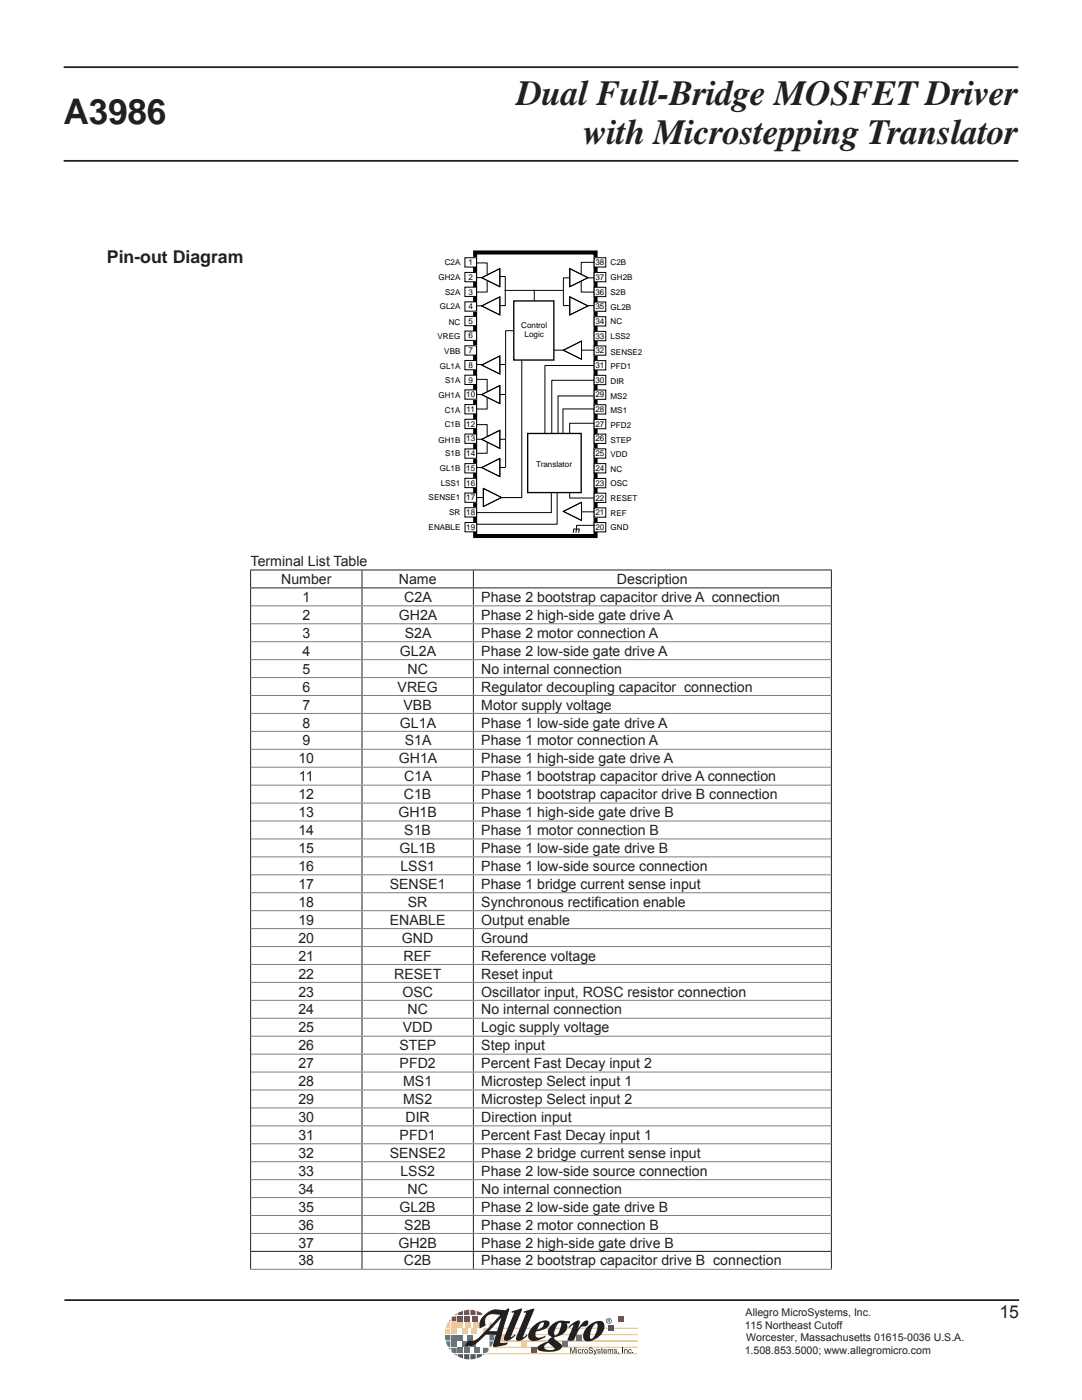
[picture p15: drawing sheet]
<svg xmlns="http://www.w3.org/2000/svg" width="216mm" height="279mm" viewBox="0 0 216 279" stroke-linecap="round" stroke-linejoin="round" font-family="sans-serif">
<defs><g id="words">
<g font-size="7.1" fill="#231f20">
<text x="103.1" y="21">Dual Full-Bridge MOSFET Driver</text>
<text x="12.7" y="24.8">A3986</text>
<text x="116.4" y="28.8">with Microstepping Translator</text>
</g>
<g font-size="3.5" fill="#231f20">
<text x="21.3" y="52.5">Pin-out Diagram</text>
<text x="199.4" y="263.1">15</text>
</g>
<g font-size="2.8" fill="#231f20">
<text x="50" y="113">Terminal List Table</text>
<text x="56.1" y="116.6">Number</text>
<text x="79.6" y="116.6">Name</text>
<text x="123.1" y="116.6">Description</text>
<text x="60.3" y="120.1">1</text>
<text x="60.3" y="123.7">2</text>
<text x="79.6" y="123.7">GH2A</text>
<text x="80.7" y="120.1">C2A</text>
<text x="96" y="120.1">Phase 2 bootstrap capacitor drive A connection</text>
<text x="96" y="123.7">Phase 2 high-side gate drive A</text>
<text x="60.3" y="127.3">3</text>
<text x="60.3" y="130.9">4</text>
<text x="79.8" y="130.9">GL2A</text>
<text x="80.8" y="127.3">S2A</text>
<text x="96" y="127.3">Phase 2 motor connection A</text>
<text x="96" y="130.9">Phase 2 low-side gate drive A</text>
<text x="60.3" y="134.5">5</text>
<text x="81.3" y="134.5">NC</text>
<text x="96" y="134.5">No internal connection</text>
<text x="60.3" y="138">6</text>
<text x="60.3" y="141.6">7</text>
<text x="79.3" y="138">VREG</text>
<text x="80.5" y="141.6">VBB</text>
<text x="96" y="138">Regulator decoupling capacitor connection</text>
<text x="96" y="141.6">Motor supply voltage</text>
<text x="60.3" y="145.2">8</text>
<text x="60.3" y="148.8">9</text>
<text x="79.8" y="145.2">GL1A</text>
<text x="80.8" y="148.8">S1A</text>
<text x="96" y="145.2">Phase 1 low-side gate drive A</text>
<text x="96" y="148.8">Phase 1 motor connection A</text>
<text x="59.5" y="152.4">10</text>
<text x="59.7" y="155.9">11</text>
<text x="79.6" y="152.4">GH1A</text>
<text x="80.7" y="155.9">C1A</text>
<text x="96" y="155.9">Phase 1 bootstrap capacitor drive A connection</text>
<text x="96" y="152.4">Phase 1 high-side gate drive A</text>
<text x="59.5" y="159.5">12</text>
<text x="80.6" y="159.5">C1B</text>
<text x="96" y="159.5">Phase 1 bootstrap capacitor drive B connection</text>
<text x="59.5" y="163.1">13</text>
<text x="59.5" y="166.7">14</text>
<text x="79.5" y="163.1">GH1B</text>
<text x="80.7" y="166.7">S1B</text>
<text x="96" y="163.1">Phase 1 high-side gate drive B</text>
<text x="96" y="166.7">Phase 1 motor connection B</text>
<text x="59.5" y="170.2">15</text>
<text x="59.5" y="173.8">16</text>
<text x="79.7" y="170.2">GL1B</text>
<text x="79.9" y="173.8">LSS1</text>
<text x="96" y="173.8">Phase 1 low-side source connection</text>
<text x="96" y="170.2">Phase 1 low-side gate drive B</text>
<text x="59.5" y="177.4">17</text>
<text x="77.8" y="177.4">SENSE1</text>
<text x="96" y="177.4">Phase 1 bridge current sense input</text>
<text x="59.5" y="181">18</text>
<text x="59.5" y="184.6">19</text>
<text x="77.8" y="184.6">ENABLE</text>
<text x="81.4" y="181">SR</text>
<text x="96" y="184.6">Output enable</text>
<text x="96" y="181">Synchronous rectification enable</text>
<text x="59.5" y="188.1">20</text>
<text x="59.5" y="191.7">21</text>
<text x="80.2" y="188.1">GND</text>
<text x="80.5" y="191.7">REF</text>
<text x="96" y="188.1">Ground</text>
<text x="96" y="191.7">Reference voltage</text>
<text x="59.5" y="195.3">22</text>
<text x="78.7" y="195.3">RESET</text>
<text x="96" y="195.3">Reset input</text>
<text x="59.5" y="198.9">23</text>
<text x="59.5" y="202.5">24</text>
<text x="80.3" y="198.9">OSC</text>
<text x="81.3" y="202.5">NC</text>
<text x="96" y="202.5">No internal connection</text>
<text x="96" y="198.9">Oscillator input, ROSC resistor connection</text>
<text x="59.5" y="206">25</text>
<text x="59.5" y="209.6">26</text>
<text x="79.7" y="209.6">STEP</text>
<text x="80.4" y="206">VDD</text>
<text x="96" y="206">Logic supply voltage</text>
<text x="96" y="209.6">Step input</text>
<text x="59.5" y="213.2">27</text>
<text x="79.7" y="213.2">PFD2</text>
<text x="96" y="213.2">Percent Fast Decay input 2</text>
<text x="59.5" y="216.8">28</text>
<text x="59.5" y="220.3">29</text>
<text x="80.4" y="216.8">MS1</text>
<text x="80.4" y="220.3">MS2</text>
<text x="96" y="216.8">Microstep Select input 1</text>
<text x="96" y="220.3">Microstep Select input 2</text>
<text x="59.5" y="223.9">30</text>
<text x="59.5" y="227.5">31</text>
<text x="79.7" y="227.5">PFD1</text>
<text x="80.9" y="223.9">DIR</text>
<text x="96" y="223.9">Direction input</text>
<text x="96" y="227.5">Percent Fast Decay input 1</text>
<text x="59.5" y="231.1">32</text>
<text x="77.8" y="231.1">SENSE2</text>
<text x="96" y="231.1">Phase 2 bridge current sense input</text>
<text x="59.5" y="234.7">33</text>
<text x="59.5" y="238.2">34</text>
<text x="79.9" y="234.7">LSS2</text>
<text x="81.3" y="238.2">NC</text>
<text x="96" y="234.7">Phase 2 low-side source connection</text>
<text x="96" y="238.2">No internal connection</text>
<text x="59.5" y="241.8">35</text>
<text x="59.5" y="245.4">36</text>
<text x="79.7" y="241.8">GL2B</text>
<text x="80.7" y="245.4">S2B</text>
<text x="96" y="241.8">Phase 2 low-side gate drive B</text>
<text x="96" y="245.4">Phase 2 motor connection B</text>
<text x="59.5" y="249">37</text>
<text x="79.5" y="249">GH2B</text>
<text x="96" y="249">Phase 2 high-side gate drive B</text>
<text x="59.5" y="252.6">38</text>
<text x="80.6" y="252.6">C2B</text>
<text x="96" y="252.6">Phase 2 bootstrap capacitor drive B connection</text>
</g>
<g font-size="2.1" fill="#231f20">
<text x="148.8" y="262.6">Allegro MicroSystems, Inc.</text>
<text x="148.6" y="265.2">115 Northeast Cutoff</text>
<text x="148.9" y="267.7">Worcester, Massachusetts 01615-0036 U.S.A.</text>
<text x="148.6" y="270.3">1.508.853.5000; www.allegromicro.com</text>
</g>
<g font-size="1.6" fill="#010202">
<text x="88.7" y="53">C2A</text>
<text x="93.5" y="52.9">1</text>
<text x="118.8" y="52.9">38</text>
<text x="121.8" y="53">C2B</text>
<text x="87.5" y="55.9">GH2A</text>
<text x="88.8" y="58.8">S2A</text>
<text x="93.5" y="55.8">2</text>
<text x="93.5" y="58.8">3</text>
<text x="118.8" y="58.8">36</text>
<text x="118.8" y="55.8">37</text>
<text x="121.8" y="58.9">S2B</text>
<text x="121.8" y="55.9">GH2B</text>
<text x="87.8" y="61.8">GL2A</text>
<text x="89.6" y="64.8">NC</text>
<text x="93.5" y="64.6">5</text>
<text x="93.5" y="61.7">4</text>
<text x="104" y="65.5">Control</text>
<text x="118.8" y="61.7">35</text>
<text x="118.8" y="64.7">34</text>
<text x="121.8" y="61.8">GL2B</text>
<text x="121.8" y="64.8">NC</text>
<text x="87.3" y="67.7">VREG</text>
<text x="88.7" y="70.6">VBB</text>
<text x="93.5" y="70.5">7</text>
<text x="93.5" y="67.5">6</text>
<text x="104.7" y="67.3">Logic</text>
<text x="118.8" y="70.5">32</text>
<text x="118.8" y="67.6">33</text>
<text x="121.8" y="70.8">SENSE2</text>
<text x="121.8" y="67.7">LSS2</text>
<text x="87.8" y="73.6">GL1A</text>
<text x="88.8" y="76.5">S1A</text>
<text x="93.5" y="73.4">8</text>
<text x="93.5" y="76.3">9</text>
<text x="118.8" y="76.4">30</text>
<text x="118.8" y="73.4">31</text>
<text x="121.8" y="73.7">PFD1</text>
<text x="121.8" y="76.7">DIR</text>
<text x="87.5" y="79.4">GH1A</text>
<text x="88.7" y="82.4">C1A</text>
<text x="93" y="79.3">10</text>
<text x="93.1" y="82.2">11</text>
<text x="118.8" y="79.3">29</text>
<text x="118.8" y="82.2">28</text>
<text x="121.8" y="79.5">MS2</text>
<text x="121.8" y="82.5">MS1</text>
<text x="87.5" y="88.3">GH1B</text>
<text x="88.7" y="85.3">C1B</text>
<text x="93" y="85.1">12</text>
<text x="93" y="88.1">13</text>
<text x="118.8" y="85.2">27</text>
<text x="118.8" y="88.1">26</text>
<text x="121.8" y="85.4">PFD2</text>
<text x="121.8" y="88.3">STEP</text>
<text x="87.8" y="94">GL1B</text>
<text x="88.8" y="91.1">S1B</text>
<text x="93" y="94">15</text>
<text x="93" y="91.1">14</text>
<text x="107" y="93.1">Translator</text>
<text x="118.8" y="91">25</text>
<text x="118.8" y="94">24</text>
<text x="121.8" y="91.3">VDD</text>
<text x="121.8" y="94.2">NC</text>
<text x="85.5" y="99.9">SENSE1</text>
<text x="87.9" y="96.9">LSS1</text>
<text x="93" y="96.9">16</text>
<text x="93" y="99.9">17</text>
<text x="118.8" y="99.9">22</text>
<text x="118.8" y="97">23</text>
<text x="121.8" y="97.1">OSC</text>
<text x="121.8" y="100">RESET</text>
<text x="85.5" y="105.8">ENABLE</text>
<text x="89.6" y="102.8">SR</text>
<text x="93" y="102.8">18</text>
<text x="93" y="105.7">19</text>
<text x="118.8" y="102.8">21</text>
<text x="118.8" y="105.8">20</text>
<text x="121.8" y="102.9">REF</text>
<text x="121.8" y="105.8">GND</text>
</g>
</g></defs>
<path d="M12.7 13.4h190.5M12.7 32.1h190.5M12.9 259.5h190.5" fill="none" stroke="#231f20" stroke-width=".35"/>
<path d="M97.1 270.1h30M98.4 268.9h28.9M98.9 267.6h28.4" fill="none" stroke="#f99d33" stroke-width=".2"/>
<path d="M96.4 270.3h.3l-.3 .2z" fill="#593b97"/>
<path d="M89.9 263.2v.5h-.4z" fill="#f15a30"/>
<path d="M89.4 263.9h.5v1.1h-1z" fill="#f99d33"/>
<path d="M88.9 265.2h1v1h-1.1z" fill="#fff200"/>
<path d="M88.8 266.4h1.1v1.1h-1z" fill="#36b557"/>
<path d="M88.9 267.7h1v1.1a.75 .75 0 0 1-.9-.8z" fill="#00a6be"/>
<path d="M89.5 269h.4v.4z" fill="#0077c0"/>
<path d="M90.7 262.4l.4-.3v.3z" fill="#ed1556"/>
<path d="M90.1 263l.3-.4h.7v1.1h-1z" fill="#f15a30"/>
<path d="M90.1 263.9h1v1.1h-1z" fill="#f99d33"/>
<path d="M90.1 265.2h1v1h-1z" fill="#fff200"/>
<path d="M90.1 266.4h1v1.1h-1z" fill="#36b557"/>
<path d="M90.1 267.7h1v1.1h-1z" fill="#00a6be"/>
<path d="M90.1 269h1v1h-.7l-.3-.3z" fill="#0077c0"/>
<path d="M90.6 270.3h.5v.3z" fill="#593b97"/>
<path d="M91.3 262l1.1-.4v.8h-1.1z" fill="#ed1556"/>
<path d="M91.3 262.6h1.1v1.1h-1.1z" fill="#f15a30"/>
<path d="M91.3 263.9h1.1v1.1h-1.1z" fill="#f99d33"/>
<path d="M92.2 265.2h1.1v1h-1.1z" fill="#fff200"/>
<path d="M91.3 266.4h1.1v1.1h-1.1z" fill="#36b557"/>
<path d="M92.2 267.7h1.1v1.1h-1.1z" fill="#00a6be"/>
<path d="M91.3 269h1.1v1h-1.1z" fill="#0077c0"/>
<path d="M91.3 270.3h1.1v.8l-1.1-.4z" fill="#593b97"/>
<path d="M92.6 261.5l1.1-.1v1h-1.1z" fill="#ed1556"/>
<path d="M92.6 262.6h1.1v1.1h-1.1z" fill="#f15a30"/>
<path d="M92.9 263.9h1.1v1.1h-1.1z" fill="#f99d33"/>
<path d="M94.1 265.2h1.1v1h-1.1z" fill="#fff200"/>
<path d="M93.3 266.4h1.1v1.1h-1.1z" fill="#36b557"/>
<path d="M93.9 267.7h1.1v1.1h-1.1z" fill="#00a6be"/>
<path d="M92.6 269h1.1v1h-1.1z" fill="#0077c0"/>
<path d="M92.6 270.3h1.1v1l-1.1-.1z" fill="#593b97"/>
<path d="M93.9 261.4l1 .1v.9h-1z" fill="#ed1556"/>
<path d="M94.3 262.6h1v1.1h-1z" fill="#f15a30"/>
<path d="M96.5 265.2h1.1v1h-1.1z" fill="#fff200"/>
<path d="M94.7 269h1v1h-1z" fill="#0077c0"/>
<g fill="#593b97">
<path d="M93.9 270.3h1v.8l-1 .2z"/>
<path d="M95.1 270.3h1.1v.3l-1.1 .5z"/>
</g>
<path d="M94.5 263.9h1.1v1.1h-1.1z" fill="#f99d33"/>
<path d="M96.4 269h1.1a1.02 1.02 0 0 1-.5 1h-.6z" fill="#0077c0"/>
<path d="M97.7 263.9h.3l.5 1.1h-.8z" fill="#f99d33"/>
<path d="M97.7 266.4h1l-.2 1.1h-.8z" fill="#36b557"/>
<path d="M97.7 267.7h.8l-.1 .3a.76 .76 0 0 1-.7 .8z" fill="#00a6be"/>
<path d="M95.1 261.6l1.1 .5v.3h-1.1z" fill="#ed1556"/>
<path d="M99.8 266.4h1.1v1.1h-1.1z" fill="#fff200"/>
<path d="M106.1 269h1.1v1h-1.1z" fill="#ed1556"/>
<path d="M112.3 267.7h1v1.1h-1z" fill="#36b557"/>
<path d="M115 266.4h1.1v1.1h-1.1z" fill="#00a6be"/>
<path d="M123.3 262.7h1.1v1h-1.1z" fill="#f15a30"/>
<path d="M104 267.7h1.1v1.1h-1.1z" fill="#f99d33"/>
<g fill="#231f20">
<path d="M113.8 269h.2l.3 .9 .3-.9h.2v1.1h-.1v-1l-.3 1h-.2l-.3-1v1h-.1z"/>
<path d="M115.5 269.3h.4l.1 .2-.2-.1a.27 .27 0 0 0-.4 .2 .27 .27 0 0 0 .4 .3l.2-.1-.1 .1a.34 .34 0 0 1-.6 0z"/>
<path d="M116.1 269.3l.2 .1 .2-.2-.2 .4v.5h-.2z"/>
<path d="M117.6 269h.5l.2 .3-.4-.2-.3 .2 .7 .3a.42 .42 0 0 1-.4 .5 .42 .42 0 0 1-.5-.4l.5 .3 .3-.2-.6-.3-.1-.2z"/>
<path d="M118.4 269.3h.2l.2 .6 .2-.6h.1l-.4 1.1h-.2l.2-.3z"/>
<path d="M119.3 269.3l.2-.1 .3 .2-.4 .1 .4 .2-.1 .3-.5-.1v-.1l.3 .2 .2-.2-.4-.2z"/>
<path d="M120 269l.3 .3-.1 .1 .1 .7-.2-.1-.1-.6h-.1z"/>
<path d="M121.3 269.3l.1 .1 .8-.1 .1 .8h-.1v-.6l-.1-.1-.2 .2v.5h-.2l-.1-.7-.2 .2v.5h-.1z"/>
<path d="M122.6 269.3l.2-.1 .3 .2-.5 .1 .5 .2-.1 .3-.5-.1v-.1l.3 .2 .2-.2-.4-.2z"/>
<path d="M123.3 269.9h.2l-.2 .4z"/>
<path d="M124.2 269h.1v1.1h-.1z"/>
<path d="M124.6 269.3h.6v.8h-.1l-.1-.7h-.1l-.2 .2v.5h-.1z"/>
<path d="M125.5 269.3h.4l.1 .2-.1-.1a.27 .27 0 0 0-.4 .2 .27 .27 0 0 0 .3 .3l.2-.1v.1a.34 .34 0 0 1-.6 0z"/>
<path d="M126.2 269.9h.2v.2h-.2z"/>
<path d="M115 269.3v.8h.2v-.8zM115 269v.1h.2v-.1z"/>
<path d="M116.6 269.7a.4 .4 0 0 0 .8 0 .4 .4 0 0 0-.8 0zM116.7 269.7a.3 .3 0 0 1 .6 0 .3 .3 0 0 1-.6 0z"/>
<path d="M120.6 269.3a.42 .42 0 0 0-.2 .6 .42 .42 0 0 0 .6 .1l.1-.2-.3 .2-.3-.3h.6v-.2l-.1-.2zM120.6 269.4h.3l.1 .2h-.5z"/>
</g>
<path d="M98.9 265.1h28.4M99.1 266.3l28.2 .1" fill="none" stroke="#f99d33" stroke-width=".2"/>
<g fill="#231f20">
<path d="M102.1 261.7l1.8-.5 .3 .1-2.3 5.5 .8-.5 .2 .2a1.94 1.94 0 0 1-2.2 1l-.1-.6 1.9-4.8v-.1h-.4z"/>
<path d="M104.5 261.7l1.9-.5 .2 .1-2.3 5.6 .8-.6 .2 .2-1 .8a.92 .92 0 0 1-1.3 .1v-.6l1.9-4.6v-.3l-.4 .1z"/>
<path d="M106.4 264.6a2.45 2.45 0 0 1 3.2-.8 1.36 1.36 0 0 1-1.3 1.6l-1.3 .3 .1-.3a1.31 1.31 0 0 0 1.4-1.5 1.17 1.17 0 0 0-1.2 1.1 1.76 1.76 0 0 0-.3 1.8 1.75 1.75 0 0 0 1.8-.2v.2a3.8 3.8 0 0 1-2.9 .7 1.37 1.37 0 0 1-.1-2z"/>
<path d="M113.4 264.9l1.1-1a.88 .88 0 0 1 1.2-.2l-.4 1.6 1-1.4 .5-.3h.5a.82 .82 0 0 1-.1 .9 .82 .82 0 0 1-1 .2 4.9 4.9 0 0 0-1.6 2.7l-.6 .2-.8-.2 1.2-2.9-.8 .5z"/>
<path d="M117.2 264.8l.7-.6 1-.4v.3a3.2 3.2 0 0 0-1.1 3.1h.2a3.1 3.1 0 0 0 1.1-3.1h-.2v-.3a1.11 1.11 0 0 1 1.3-.1 1.11 1.11 0 0 1 .4 1.3 3.5 3.5 0 0 1-3.7 2.6 1.66 1.66 0 0 1 0-2.5z"/>
<path d="M110 264.4l.7-.4 .8-.4 .1 .4-.3 .3a3.1 3.1 0 0 0-.6 2.2h.1a1.5 1.5 0 0 0 1-1.4l.2-1-.2-.1h-.2l-.1-.4 2.3 .1-.2 .4h-.5a1.89 1.89 0 0 1-1.5 2.5l-.9 .3a.41 .41 0 0 0 .3 .6l.9 .7 .2 .4a1.83 1.83 0 0 1-2.1 1.2l-1.5-.1a1.2 1.2 0 0 1-1.3-.5 2.03 2.03 0 0 1 1.8-1.4l.3-.1 .1 .3-.2 .1a.67 .67 0 0 0-.6 .8 .67 .67 0 0 0 .8 .5h.7a.46 .46 0 0 0 .6-.3l-.7-.6a.77 .77 0 0 1-.3-1.3l.5-.4a1.15 1.15 0 0 1-.9-.8 1.15 1.15 0 0 1 .4-1.2z"/>
</g>
<path d="M100.2 262.6l-.9 3.2h-2zM96.7 262.6l-.8 1-.1 1.4 1-.5a1.63 1.63 0 0 1 1.5-2.3l1.8 .1-4.6 4.9a2.14 2.14 0 0 1-2 .5l-.6 .8a2.43 2.43 0 0 0 2.5-.8l1.5-1.4h2.2l-.7 2.2 .1 .2 2.4-.4 .3-.3-1.3 .1-.2-.3 .8-3.4 1-3.1-.1-.1-.7 .4a3.9 3.9 0 0 0-3 .2z" fill-rule="evenodd" fill="#231f20"/>
<path d="M96.7 262.6l1-.8a2.58 2.58 0 0 1 2-.3l1 .1 .7-.4 .1 .1-1 3.1-.8 3.4 .2 .3 1.3-.1-.3 .3-2.4 .4-.1-.2 .7-2.2h-2.2a8.8 8.8 0 0 1-2.6 2.1l-.8 .2-.6-.1 .6-.8a2.32 2.32 0 0 0 2.3-.9l4.3-4.5a3.1 3.1 0 0 0-3 .3 2.05 2.05 0 0 0-.3 1.9l-1 .5 .1-1.4zM100.2 262.6l-.9 3.2h-2z" fill="none" stroke="#231f20" stroke-width=".2"/>
<path d="M121.4 264.6h1.1v1h-1.1z" fill="#593b97"/>
<path d="M120.9 263.6a.6 .6 0 0 0 1.2 0 .6 .6 0 0 0-1.2 0zM121 263.6a.5 .5 0 0 1 1 0 .5 .5 0 0 1-1 0zM121.3 263.3v.6l.1-.2 .4 .2-.2-.2 .1-.2v-.2zM121.4 263.4h.2v.2h-.2z" fill-rule="evenodd" fill="#231f20"/>
<g fill="none" stroke="#231f20" stroke-width=".2">
<path d="M49.9 113.8h116.1M49.9 117.3h116.1M50 113.8v3.4M50 117.4v132.3M72.2 113.8v3.4M72.2 117.4v3.4M94.5 113.8v3.4M94.5 117.4v3.4M165.9 113.8v3.4M165.9 117.4v132.3M72.2 121v3.4M72.2 124.6v3.4"/>
<path d="M72.2 128.2v3.4M72.2 131.7v3.4M72.2 135.3v3.4M72.2 138.9v3.4M94.5 121v3.4M94.5 124.6v3.4M94.5 128.2v3.4M94.5 131.7v3.4M94.5 135.3v3.4M94.5 138.9v3.4M72.2 142.5v3.4M72.2 146v3.4"/>
<path d="M72.2 149.6v3.4M72.2 153.2v3.4M72.2 156.8v3.4M94.5 142.5v3.4M94.5 146v3.4M94.5 149.6v3.4M94.5 153.2v3.4M94.5 156.8v3.4M72.2 160.4v3.4M72.2 163.9v3.4M72.2 167.5v3.4M72.2 171.1v3.4"/>
<path d="M72.2 174.7v3.4M72.2 178.3v3.4M94.5 160.4v3.4M94.5 163.9v3.4M94.5 167.5v3.4M94.5 171.1v3.4M94.5 174.7v3.4M94.5 178.3v3.4M72.2 181.8v3.4M72.2 185.4v3.4M72.2 189v3.4M72.2 192.6v3.4"/>
<path d="M72.2 196.1v3.5M72.2 199.7v3.4M94.5 181.8v3.4M94.5 185.4v3.4M94.5 189v3.4M94.5 192.6v3.4M94.5 196.1v3.5M94.5 199.7v3.4M72.2 203.3v3.4M72.2 206.9v3.4M72.2 210.5v3.4M72.2 214v3.4"/>
<path d="M72.2 217.6v3.4M94.5 203.3v3.4M94.5 206.9v3.4M94.5 210.5v3.4M94.5 214v3.4M94.5 217.6v3.4M72.2 221.2v3.4M72.2 224.8v3.4M72.2 228.4v3.4M72.2 231.9v3.4M72.2 235.5v3.4M72.2 239.1v3.4"/>
<path d="M94.5 221.2v3.4M94.5 224.8v3.4M94.5 228.4v3.4M94.5 231.9v3.4M94.5 235.5v3.4M94.5 239.1v3.4M49.9 249.7h116.1M50 249.8v3.4M72.2 242.7v3.4M72.2 246.2v3.5M72.2 249.8v3.4M94.5 242.7v3.4"/>
<path d="M94.5 246.2v3.5M94.5 249.8v3.4M165.9 249.8v3.4"/>
</g>
<g fill="none" stroke="#808080" stroke-width=".2">
<path d="M50.1 120.9h115.7M50.1 124.5h115.7M50.1 128.1h115.7M50.1 131.6h115.7M50.1 135.2h115.7M50.1 138.8h115.7M50.1 142.4h115.7M50.1 146h115.7M50.1 149.5h115.7M50.1 153.1h115.7M50.1 156.7h115.7M50.1 160.3h115.7"/>
<path d="M50.1 163.9h115.7M50.1 167.4h115.7M50.1 171h115.7M50.1 174.6h115.7M50.1 178.2h115.7M50.1 181.7h115.7M50.1 185.3h115.7M50.1 188.9h115.7M50.1 192.5h115.7M50.1 196.1h115.7M50.1 199.6h115.7M50.1 203.2h115.7"/>
<path d="M50.1 206.8h115.7M50.1 210.4h115.7M50.1 214h115.7M50.1 217.5h115.7M50.1 221.1h115.7M50.1 224.7h115.7M50.1 228.3h115.7M50.1 231.8h115.7M50.1 235.4h115.7M50.1 239h115.7M49.9 253.3h116.1M50.1 242.6h115.7"/>
<path d="M50.1 246.2h115.7"/>
</g>
<path d="M94.8 50.4h24v56.6h-24z" fill="none" stroke="#010202" stroke-width=".8" stroke-linecap="butt"/>
<g fill="none" stroke="#010202" stroke-width=".2">
<path d="M95 55.4h3.9M95.1 52.5h2.1v2.2M97.2 56v2.3h-2.1M98.6 55.2h2.2v5.8h-2.6M116 56v2.3h2.8M118.5 55.5h-6.1v5.5h6.2M118.8 52.4h-2.8v2.2M95 72.7h5.7M95 78.7h5.8M95 61h3.7M95.1 75.7h2.1v2.4M97.2 79.2v2.4h-2.1"/>
<path d="M104.1 71.8v27.5h-9M108.5 69.9h10M118.5 72.9h-9.8v13.6M118.8 75.9h-8.7v13.5M118.8 79h-7.5v13.6M95 87.7h5.8M95 93.3h5.8M95.1 84.7h2.1v2.3M97.2 88.2v2.3h-2.1M110 96.7v5.6h-15.2M111.2 98.2v6.4h-16.4M113.7 98.3v1.1h5.1"/>
<path d="M118.8 81.6h-6.5v13.6M118.8 84.5h-5.1v13.5M115.1 104.8h3.4M116 102.1h2.6"/>
</g>
<path d="M96.1 55.4l3.6-1.8v3.6z" fill="#fff"/>
<path d="M96.1 55.4l3.6-1.8v3.6z" fill="none" stroke="#010202" stroke-width=".2"/>
<path d="M96.1 61.1l3.6-1.9v3.7z" fill="#fff"/>
<path d="M96.1 61.1l3.6-1.9v3.7z" fill="none" stroke="#010202" stroke-width=".2"/>
<path d="M113.7 53.6l3.6 1.8-3.6 1.8z" fill="#fff"/>
<path d="M113.7 53.6l3.6 1.8-3.6 1.8z" fill="none" stroke="#010202" stroke-width=".2"/>
<path d="M113.7 59.2l3.6 1.9-3.6 1.8z" fill="#fff"/>
<path d="M113.7 59.2l3.6 1.9-3.6 1.8z" fill="none" stroke="#010202" stroke-width=".2"/>
<path d="M96.4 97.5l3.7 1.8-3.7 1.8z" fill="#fff"/>
<path d="M96.4 97.5l3.7 1.8-3.7 1.8z" fill="none" stroke="#010202" stroke-width=".2"/>
<path d="M96.1 87.7l3.6-1.8v3.6z" fill="#fff"/>
<path d="M96.1 87.7l3.6-1.8v3.6z" fill="none" stroke="#010202" stroke-width=".2"/>
<path d="M96.1 93.3l3.6-1.8v3.6z" fill="#fff"/>
<path d="M96.1 93.3l3.6-1.8v3.6z" fill="none" stroke="#010202" stroke-width=".2"/>
<path d="M112.4 102.1l3.6-1.9v3.7z" fill="#fff"/>
<path d="M112.4 102.1l3.6-1.9v3.7z" fill="none" stroke="#010202" stroke-width=".2"/>
<path d="M112.4 69.9l3.6-1.8v3.6z" fill="#fff"/>
<path d="M112.4 69.9l3.6-1.8v3.6z" fill="none" stroke="#010202" stroke-width=".2"/>
<path d="M96.1 72.9l3.6-1.9v3.7z" fill="#fff"/>
<path d="M96.1 72.9l3.6-1.9v3.7z" fill="none" stroke="#010202" stroke-width=".2"/>
<path d="M96.1 78.7l3.6-1.8v3.7z" fill="#fff"/>
<path d="M96.1 78.7l3.6-1.8v3.7z" fill="none" stroke="#010202" stroke-width=".2"/>
<path d="M102.5 60.1h8v11.8h-8z" fill="#fff"/>
<path d="M102.5 60.1h8v11.8h-8z" fill="none" stroke="#010202" stroke-width=".27"/>
<path d="M105.3 86.5h10.7v11.8h-10.7z" fill="#fff"/>
<path d="M105.3 86.5h10.7v11.8h-10.7z" fill="none" stroke="#010202" stroke-width=".27"/>
<path d="M114.4 106.3l.1-.7h1.1l-.1 .7M115.1 104.9l-.2 1.4" fill="none" stroke="#010202" stroke-width=".2"/>
<path d="M92.8 69h2.3v1.9h-2.3z" fill="#fff"/>
<path d="M92.8 69h2.3v1.9h-2.3z" fill="none" stroke="#010202" stroke-width=".2"/>
<path d="M92.8 71.9h2.3v1.9h-2.3z" fill="#fff"/>
<path d="M92.8 71.9h2.3v1.9h-2.3z" fill="none" stroke="#010202" stroke-width=".2"/>
<path d="M92.8 74.9h2.3v1.8h-2.3z" fill="#fff"/>
<path d="M92.8 74.9h2.3v1.8h-2.3z" fill="none" stroke="#010202" stroke-width=".2"/>
<path d="M92.8 77.8h2.3v1.9h-2.3z" fill="#fff"/>
<path d="M92.8 77.8h2.3v1.9h-2.3z" fill="none" stroke="#010202" stroke-width=".2"/>
<path d="M92.8 80.7h2.3v1.9h-2.3z" fill="#fff"/>
<path d="M92.8 80.7h2.3v1.9h-2.3z" fill="none" stroke="#010202" stroke-width=".2"/>
<path d="M92.8 83.7h2.3v1.8h-2.3z" fill="#fff"/>
<path d="M92.8 83.7h2.3v1.8h-2.3z" fill="none" stroke="#010202" stroke-width=".2"/>
<path d="M92.8 86.6h2.3v1.9h-2.3z" fill="#fff"/>
<path d="M92.8 86.6h2.3v1.9h-2.3z" fill="none" stroke="#010202" stroke-width=".2"/>
<path d="M92.8 66.1h2.3v1.8h-2.3z" fill="#fff"/>
<path d="M92.8 66.1h2.3v1.8h-2.3z" fill="none" stroke="#010202" stroke-width=".2"/>
<path d="M92.8 63.1h2.3v1.9h-2.3z" fill="#fff"/>
<path d="M92.8 63.1h2.3v1.9h-2.3z" fill="none" stroke="#010202" stroke-width=".2"/>
<path d="M118.6 74.9h2.3v1.9h-2.3z" fill="#fff"/>
<path d="M118.6 74.9h2.3v1.9h-2.3z" fill="none" stroke="#010202" stroke-width=".2"/>
<path d="M118.6 77.8h2.3v1.9h-2.3z" fill="#fff"/>
<path d="M118.6 77.8h2.3v1.9h-2.3z" fill="none" stroke="#010202" stroke-width=".2"/>
<path d="M118.6 80.8h2.3v1.8h-2.3z" fill="#fff"/>
<path d="M118.6 80.8h2.3v1.8h-2.3z" fill="none" stroke="#010202" stroke-width=".2"/>
<path d="M118.6 83.7h2.3v1.9h-2.3z" fill="#fff"/>
<path d="M118.6 83.7h2.3v1.9h-2.3z" fill="none" stroke="#010202" stroke-width=".2"/>
<path d="M118.6 86.6h2.3v1.9h-2.3z" fill="#fff"/>
<path d="M118.6 86.6h2.3v1.9h-2.3z" fill="none" stroke="#010202" stroke-width=".2"/>
<path d="M118.6 89.6h2.3v1.8h-2.3z" fill="#fff"/>
<path d="M118.6 89.6h2.3v1.8h-2.3z" fill="none" stroke="#010202" stroke-width=".2"/>
<path d="M118.6 92.5h2.3v1.9h-2.3z" fill="#fff"/>
<path d="M118.6 92.5h2.3v1.9h-2.3z" fill="none" stroke="#010202" stroke-width=".2"/>
<path d="M118.6 72h2.3v1.8h-2.3z" fill="#fff"/>
<path d="M118.6 72h2.3v1.8h-2.3z" fill="none" stroke="#010202" stroke-width=".2"/>
<path d="M118.6 69h2.3v1.9h-2.3z" fill="#fff"/>
<path d="M118.6 69h2.3v1.9h-2.3z" fill="none" stroke="#010202" stroke-width=".2"/>
<path d="M92.8 92.5h2.3v1.9h-2.3z" fill="#fff"/>
<path d="M92.8 92.5h2.3v1.9h-2.3z" fill="none" stroke="#010202" stroke-width=".2"/>
<path d="M92.8 95.5h2.3v1.8h-2.3z" fill="#fff"/>
<path d="M92.8 95.5h2.3v1.8h-2.3z" fill="none" stroke="#010202" stroke-width=".2"/>
<path d="M92.8 98.4h2.3v1.9h-2.3z" fill="#fff"/>
<path d="M92.8 98.4h2.3v1.9h-2.3z" fill="none" stroke="#010202" stroke-width=".2"/>
<path d="M92.8 101.3h2.3v1.9h-2.3z" fill="#fff"/>
<path d="M92.8 101.3h2.3v1.9h-2.3z" fill="none" stroke="#010202" stroke-width=".2"/>
<path d="M92.8 89.6h2.3v1.8h-2.3z" fill="#fff"/>
<path d="M92.8 89.6h2.3v1.8h-2.3z" fill="none" stroke="#010202" stroke-width=".2"/>
<path d="M92.8 51.4h2.3v1.9h-2.3z" fill="#fff"/>
<path d="M92.8 51.4h2.3v1.9h-2.3z" fill="none" stroke="#010202" stroke-width=".2"/>
<path d="M92.8 54.4h2.3v1.8h-2.3z" fill="#fff"/>
<path d="M92.8 54.4h2.3v1.8h-2.3z" fill="none" stroke="#010202" stroke-width=".2"/>
<path d="M92.8 57.3h2.3v1.9h-2.3z" fill="#fff"/>
<path d="M92.8 57.3h2.3v1.9h-2.3z" fill="none" stroke="#010202" stroke-width=".2"/>
<path d="M92.8 60.2h2.3v1.9h-2.3z" fill="#fff"/>
<path d="M92.8 60.2h2.3v1.9h-2.3z" fill="none" stroke="#010202" stroke-width=".2"/>
<path d="M118.6 98.4h2.3v1.9h-2.3z" fill="#fff"/>
<path d="M118.6 98.4h2.3v1.9h-2.3z" fill="none" stroke="#010202" stroke-width=".2"/>
<path d="M118.6 101.4h2.3v1.8h-2.3z" fill="#fff"/>
<path d="M118.6 101.4h2.3v1.8h-2.3z" fill="none" stroke="#010202" stroke-width=".2"/>
<path d="M118.6 104.3h2.3v1.8h-2.3z" fill="#fff"/>
<path d="M118.6 104.3h2.3v1.8h-2.3z" fill="none" stroke="#010202" stroke-width=".2"/>
<path d="M92.8 104.3h2.3v1.8h-2.3z" fill="#fff"/>
<path d="M92.8 104.3h2.3v1.8h-2.3z" fill="none" stroke="#010202" stroke-width=".2"/>
<path d="M118.6 95.5h2.3v1.8h-2.3z" fill="#fff"/>
<path d="M118.6 95.5h2.3v1.8h-2.3z" fill="none" stroke="#010202" stroke-width=".2"/>
<path d="M118.6 57.3h2.3v1.9h-2.3z" fill="#fff"/>
<path d="M118.6 57.3h2.3v1.9h-2.3z" fill="none" stroke="#010202" stroke-width=".2"/>
<path d="M118.6 60.3h2.3v1.8h-2.3z" fill="#fff"/>
<path d="M118.6 60.3h2.3v1.8h-2.3z" fill="none" stroke="#010202" stroke-width=".2"/>
<path d="M118.6 51.4h2.3v1.9h-2.3z" fill="#fff"/>
<path d="M118.6 51.4h2.3v1.9h-2.3z" fill="none" stroke="#010202" stroke-width=".2"/>
<path d="M118.6 54.4h2.3v1.8h-2.3z" fill="#fff"/>
<path d="M118.6 54.4h2.3v1.8h-2.3z" fill="none" stroke="#010202" stroke-width=".2"/>
<path d="M118.6 63.2h2.3v1.9h-2.3z" fill="#fff"/>
<path d="M118.6 63.2h2.3v1.9h-2.3z" fill="none" stroke="#010202" stroke-width=".2"/>
<path d="M118.6 66.1h2.3v1.9h-2.3z" fill="#fff"/>
<path d="M118.6 66.1h2.3v1.9h-2.3z" fill="none" stroke="#010202" stroke-width=".2"/>
<path d="M100.7 58h11.7M106.6 57.9v2.1M102.5 66h-1.6v27.2" fill="none" stroke="#060707" stroke-width=".2"/>
<use href="#words"/>
</svg>
